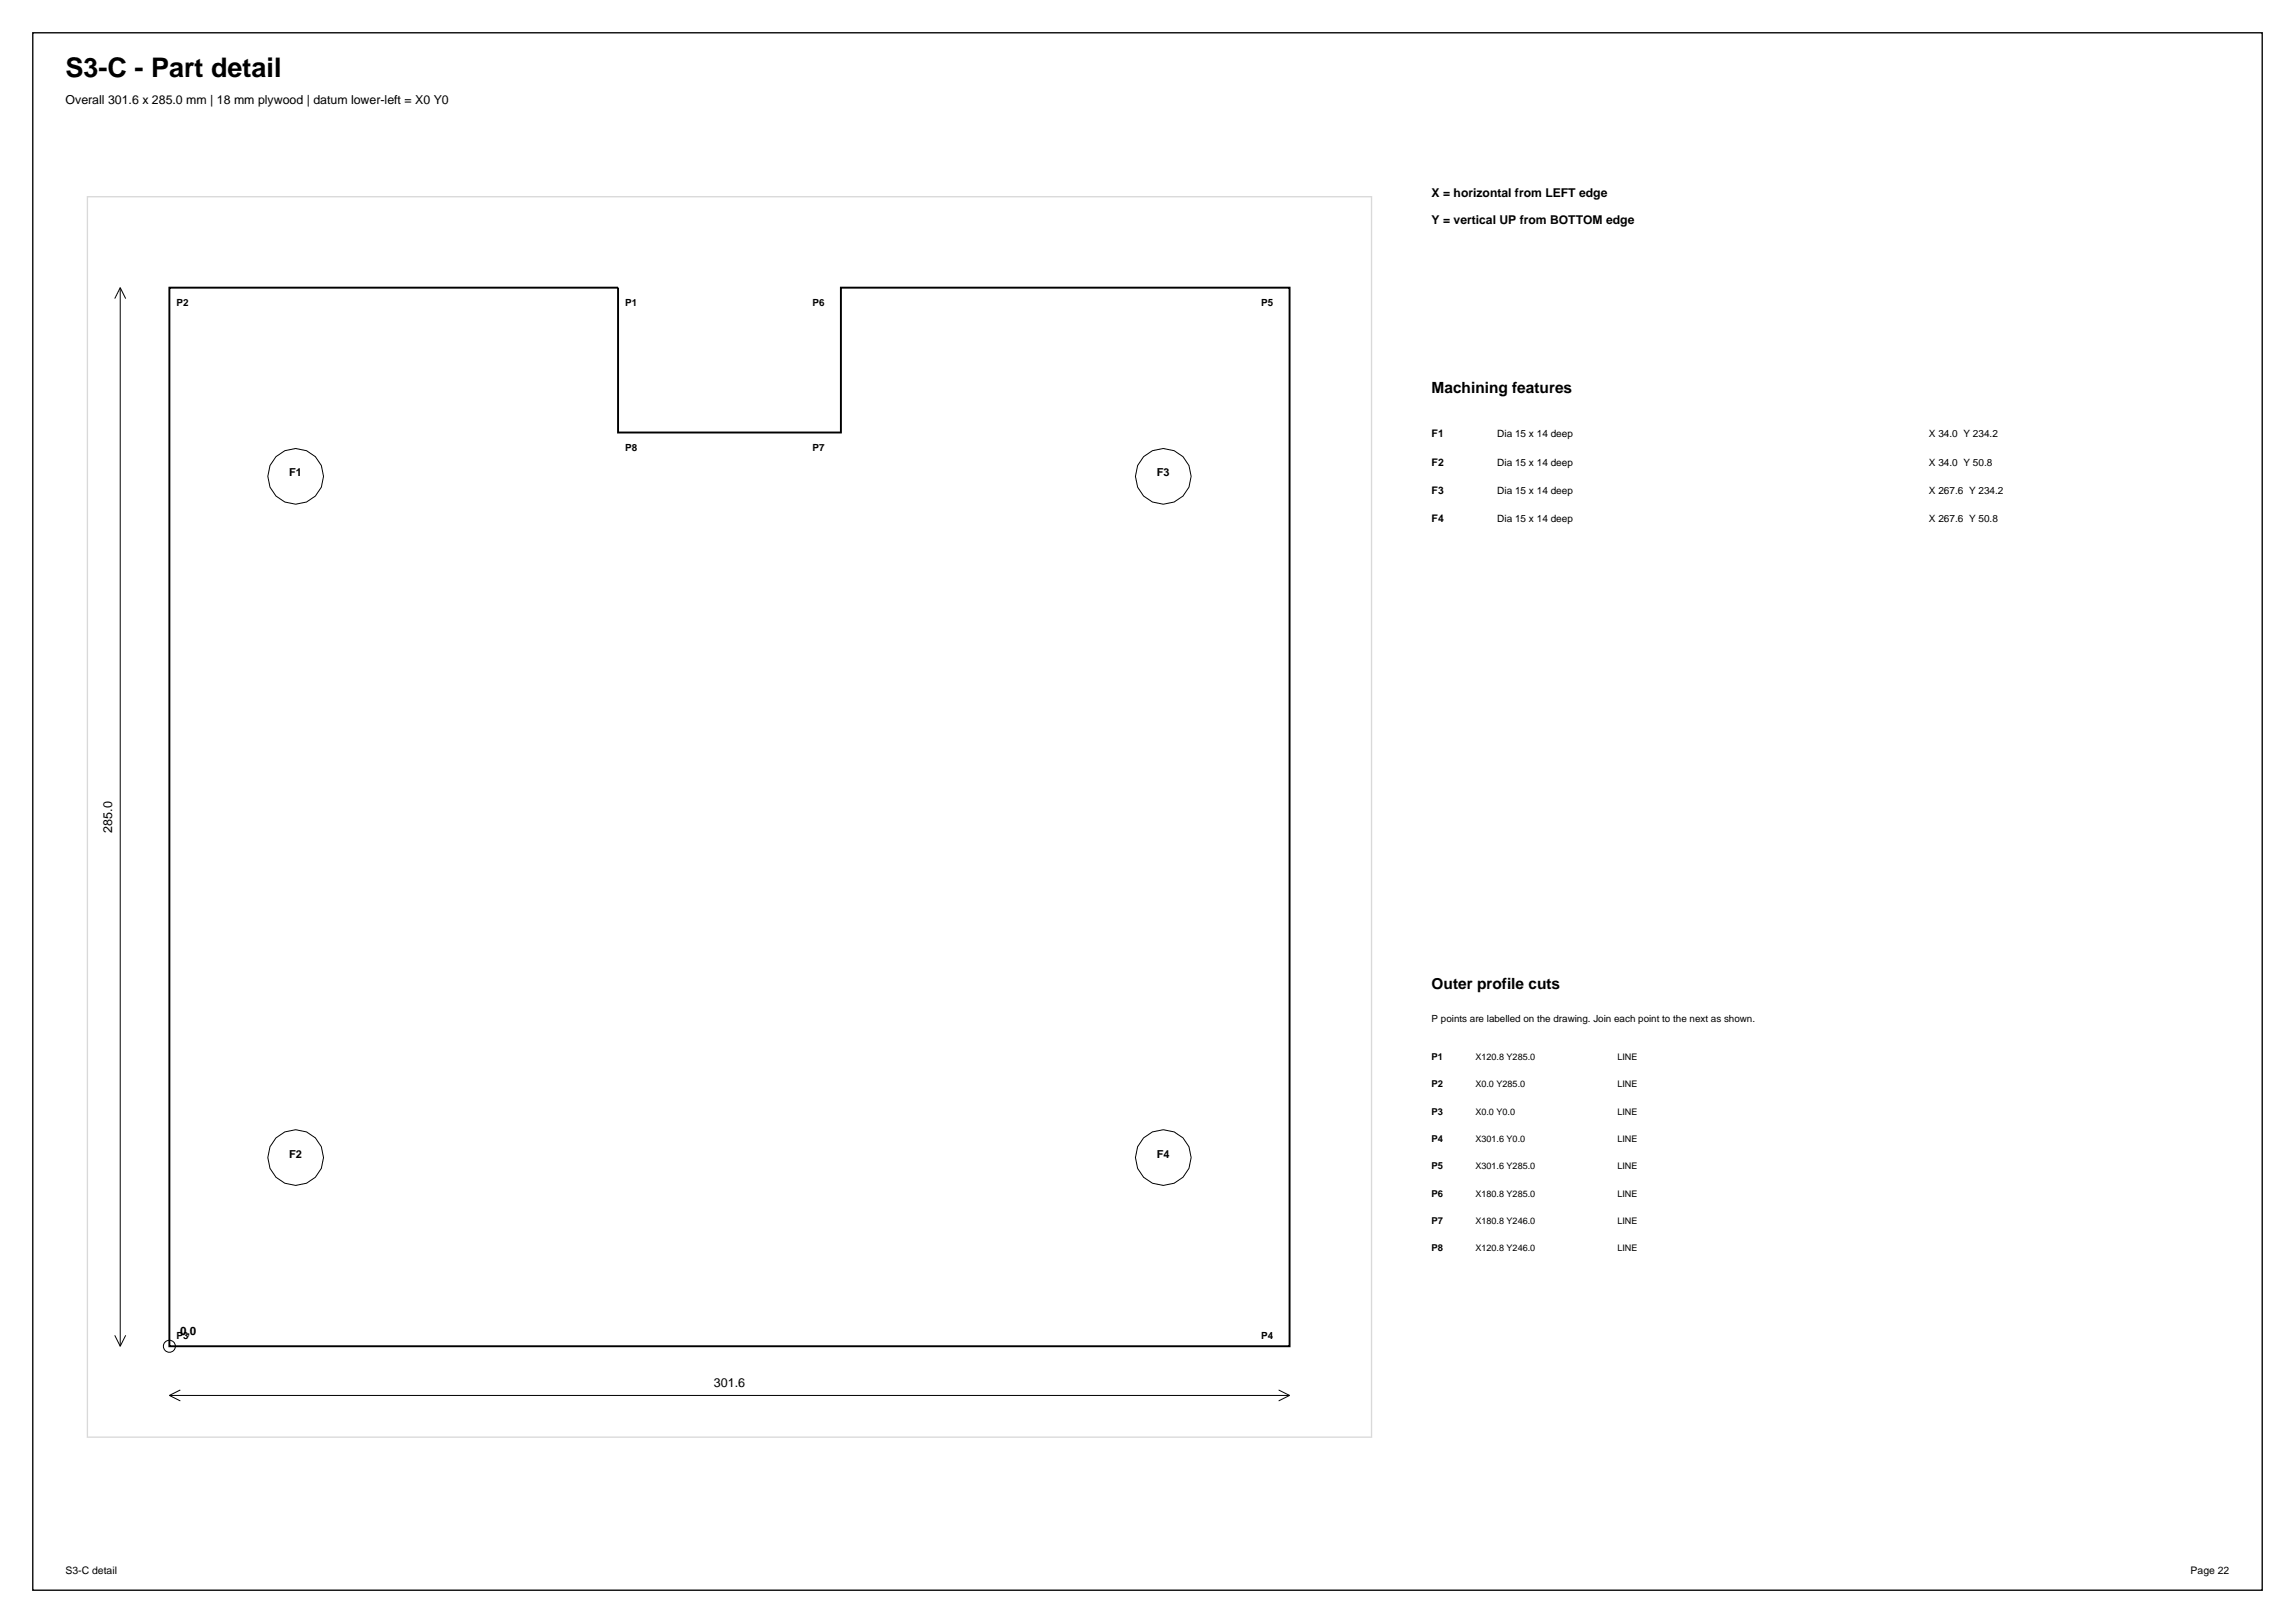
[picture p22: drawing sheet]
<svg xmlns="http://www.w3.org/2000/svg" width="420mm" height="297mm" viewBox="0 0 420 297" stroke-linecap="round" stroke-linejoin="round" font-family="sans-serif">
<defs><g id="words">
<text font-size="4.9" x="12" y="14">S3-C - Part detail</text>
<g font-size="2.8">
<text x="262" y="72">Machining features</text>
<text x="262" y="181">Outer profile cuts</text>
</g>
<g font-size="2.3">
<text x="12" y="19">Overall 301.6 x 285.0 mm | 18 mm plywood | datum lower-left = X0 Y0</text>
<text x="20.5" y="152.4" transform="rotate(-90 20.5 152.4)">285.0</text>
<text x="130.6" y="253.9">301.6</text>
</g>
<g font-size="2.2">
<text x="262" y="36">X = horizontal from LEFT edge</text>
<text x="262" y="41">Y = vertical UP from BOTTOM edge</text>
</g>
<text font-size="2.1" x="33" y="244.4">0,0</text>
<g font-size="2">
<text x="52.9" y="87.2">F1</text>
<text x="211.7" y="87.2">F3</text>
<text x="52.9" y="211.8">F2</text>
<text x="211.7" y="211.8">F4</text>
</g>
<g font-size="1.9">
<text x="262" y="80">F1</text>
<text x="262" y="85.2">F2</text>
<text x="262" y="90.4">F3</text>
<text x="262" y="95.6">F4</text>
<text x="12" y="288">S3-C detail</text>
<text x="400.9" y="288">Page 22</text>
</g>
<g font-size="1.8">
<text x="32.3" y="56">P2</text>
<text x="114.4" y="56">P1</text>
<text x="148.7" y="56">P6</text>
<text x="230.8" y="56">P5</text>
<text x="114.4" y="82.6">P8</text>
<text x="148.7" y="82.6">P7</text>
<text x="274" y="80">Dia 15 x 14 deep</text>
<text x="353" y="80">X 34.0 Y 234.2</text>
<text x="274" y="85.2">Dia 15 x 14 deep</text>
<text x="353" y="85.2">X 34.0 Y 50.8</text>
<text x="274" y="90.4">Dia 15 x 14 deep</text>
<text x="274" y="95.6">Dia 15 x 14 deep</text>
<text x="353" y="90.4">X 267.6 Y 234.2</text>
<text x="353" y="95.6">X 267.6 Y 50.8</text>
<text x="262" y="187">P points are labelled on the drawing. Join each point to the next as shown.</text>
<text x="32.3" y="245.1">P3</text>
<text x="230.8" y="245.1">P4</text>
</g>
<g font-size="1.7">
<text x="262" y="194">P1</text>
<text x="270" y="194">X120.8 Y285.0</text>
<text x="296" y="194">LINE</text>
<text x="262" y="199">P2</text>
<text x="270" y="199">X0.0 Y285.0</text>
<text x="296" y="199">LINE</text>
<text x="262" y="204">P3</text>
<text x="262" y="209">P4</text>
<text x="270" y="204">X0.0 Y0.0</text>
<text x="270" y="209">X301.6 Y0.0</text>
<text x="296" y="204">LINE</text>
<text x="296" y="209">LINE</text>
<text x="262" y="214">P5</text>
<text x="270" y="214">X301.6 Y285.0</text>
<text x="296" y="214">LINE</text>
<text x="262" y="219">P6</text>
<text x="270" y="219">X180.8 Y285.0</text>
<text x="296" y="219">LINE</text>
<text x="262" y="224">P7</text>
<text x="270" y="224">X180.8 Y246.0</text>
<text x="296" y="224">LINE</text>
<text x="262" y="229">P8</text>
<text x="270" y="229">X120.8 Y246.0</text>
<text x="296" y="229">LINE</text>
</g>
</g></defs>
<path d="M6 6h408v285h-408z" fill="none" stroke="#000" stroke-width=".25"/>
<path d="M16 36h235v227h-235z" fill="none" stroke="#d9d9d9" stroke-width=".25"/>
<path d="M31 52.6h82.1v26.6h40.8v-26.6h82.1v193.8h-205z" fill="none" stroke="#000" stroke-width=".35"/>
<g fill="none" stroke="#000" stroke-width=".18">
<path d="M22 52.6v193.8M22 52.6l-1 2M22 52.6l1 2M21 244.4l1 2M23 244.4l-1 2M31 255.4h205M31 255.4l2 1M33 254.4l-2 1M234 254.4l2 1M236 255.4l-2 1"/>
<circle cx="54.1" cy="87.2" r="5.1"/>
<circle cx="212.9" cy="87.2" r="5.1"/>
<circle cx="54.1" cy="211.8" r="5.1"/>
<circle cx="212.9" cy="211.8" r="5.1"/>
<circle cx="31" cy="246.4" r="1.1"/>
</g>
<use href="#words"/>
</svg>
